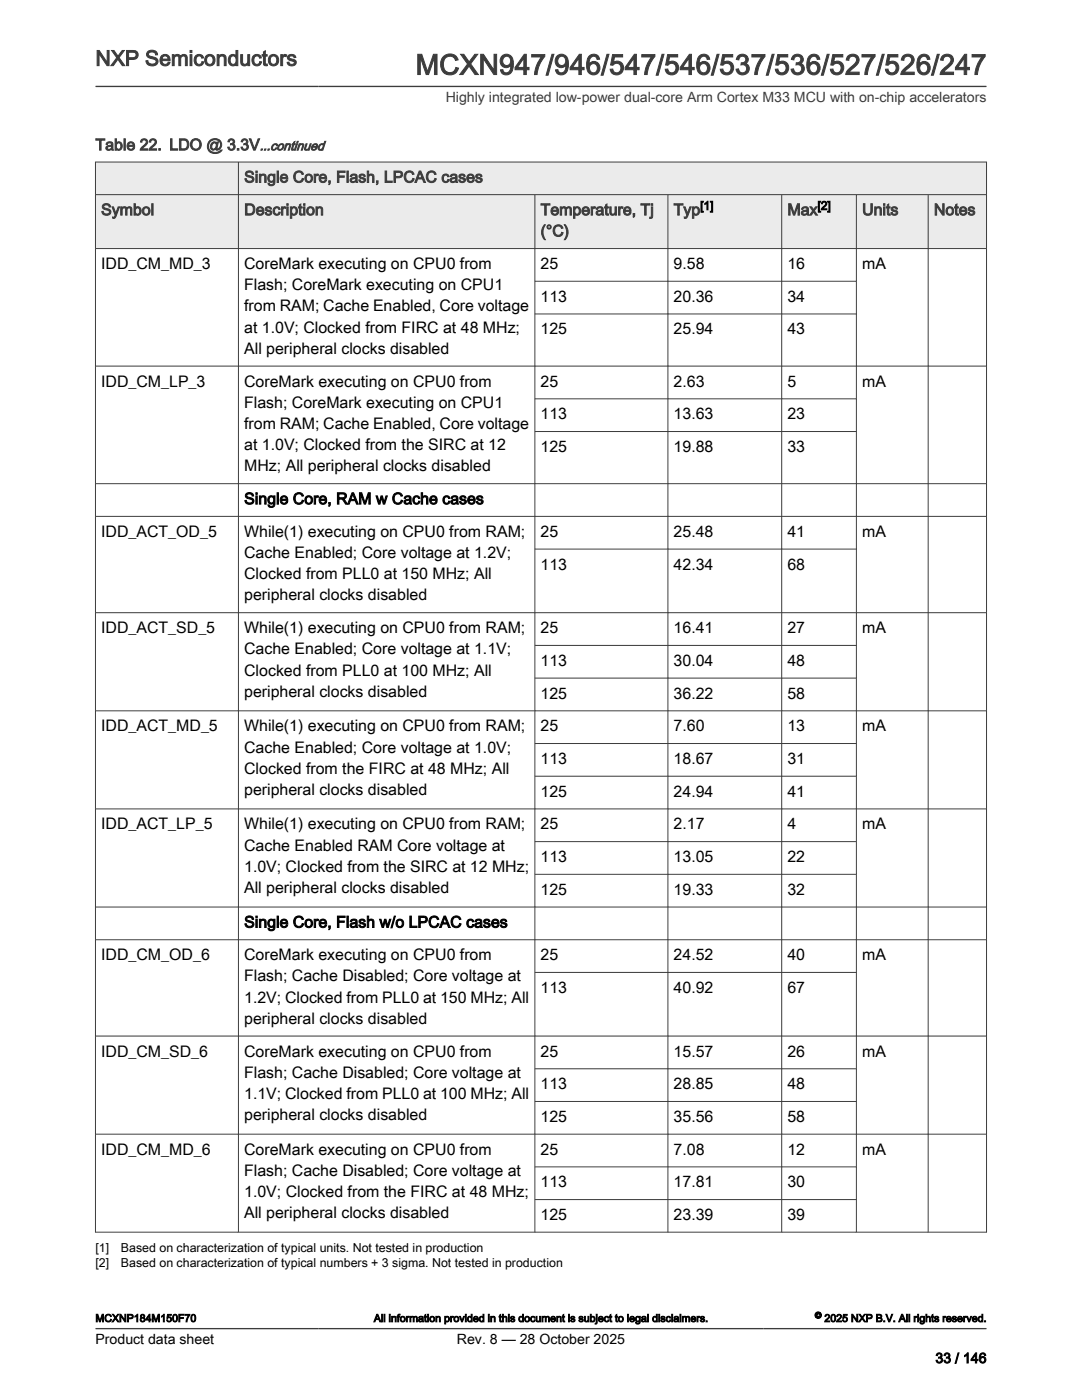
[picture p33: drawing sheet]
<svg xmlns="http://www.w3.org/2000/svg" width="216mm" height="279mm" viewBox="0 0 216 279" stroke-linecap="round" stroke-linejoin="round" font-family="sans-serif">
<defs><g id="words">
<text font-size="5.6" fill="#3c3c3c" x="82.9" y="14.9">MCXN947/946/547/546/537/536/527/526/247</text>
<text font-size="4.2" fill="#3c3c3c" x="19" y="13.1">NXP Semiconductors</text>
<g font-size="3.2" fill="#3c3c3c">
<text x="19" y="30">Table 22. LDO @ 3.3V</text>
<text x="48.7" y="36.4">Single Core, Flash, LPCAC cases</text>
<text x="20.2" y="42.9">Symbol</text>
<text x="48.7" y="42.9">Description</text>
<text x="107.9" y="42.9">Temperature, Tj</text>
<text x="107.9" y="47.2">(°C)</text>
<text x="134.4" y="42.9">Typ</text>
<text x="157.1" y="42.9">Max</text>
<text x="172" y="42.9">Units</text>
<text x="186.4" y="42.9">Notes</text>
</g>
<g font-size="3.2">
<text x="20.2" y="53.7">IDD_CM_MD_3</text>
<text x="48.7" y="53.7">CoreMark executing on CPU0 from</text>
<text x="107.9" y="53.7">25</text>
<text x="134.4" y="53.7">9.58</text>
<text x="157.1" y="53.7">16</text>
<text x="172" y="53.7">mA</text>
<text x="48.7" y="57.9">Flash; CoreMark executing on CPU1</text>
<text x="48.7" y="62.2">from RAM; Cache Enabled, Core voltage</text>
<text x="107.9" y="60.2">113</text>
<text x="134.4" y="60.2">20.36</text>
<text x="157.1" y="60.2">34</text>
<text x="48.7" y="66.4">at 1.0V; Clocked from FIRC at 48 MHz;</text>
<text x="48.7" y="70.6">All peripheral clocks disabled</text>
<text x="107.9" y="66.7">125</text>
<text x="134.4" y="66.7">25.94</text>
<text x="157.1" y="66.7">43</text>
<text x="20.2" y="77.2">IDD_CM_LP_3</text>
<text x="48.7" y="77.2">CoreMark executing on CPU0 from</text>
<text x="107.9" y="77.2">25</text>
<text x="134.4" y="77.2">2.63</text>
<text x="157.1" y="77.2">5</text>
<text x="172" y="77.2">mA</text>
<text x="48.7" y="81.4">Flash; CoreMark executing on CPU1</text>
<text x="107.9" y="83.7">113</text>
<text x="134.4" y="83.7">13.63</text>
<text x="157.1" y="83.7">23</text>
<text x="48.7" y="85.6">from RAM; Cache Enabled, Core voltage</text>
<text x="48.7" y="89.9">at 1.0V; Clocked from the SIRC at 12</text>
<text x="48.7" y="94.1">MHz; All peripheral clocks disabled</text>
<text x="107.9" y="90.2">125</text>
<text x="134.4" y="90.2">19.88</text>
<text x="157.1" y="90.2">33</text>
<text x="48.7" y="100.6">Single Core, RAM w Cache cases</text>
<text x="20.2" y="107.1">IDD_ACT_OD_5</text>
<text x="48.7" y="107.1">While(1) executing on CPU0 from RAM;</text>
<text x="107.9" y="107.1">25</text>
<text x="134.4" y="107.1">25.48</text>
<text x="157.1" y="107.1">41</text>
<text x="172" y="107.1">mA</text>
<text x="48.7" y="111.4">Cache Enabled; Core voltage at 1.2V;</text>
<text x="107.9" y="113.7">113</text>
<text x="134.4" y="113.7">42.34</text>
<text x="157.1" y="113.7">68</text>
<text x="48.7" y="115.6">Clocked from PLL0 at 150 MHz; All</text>
<text x="48.7" y="119.8">peripheral clocks disabled</text>
<text x="20.2" y="126.4">IDD_ACT_SD_5</text>
<text x="48.7" y="126.4">While(1) executing on CPU0 from RAM;</text>
<text x="48.7" y="130.6">Cache Enabled; Core voltage at 1.1V;</text>
<text x="107.9" y="126.4">25</text>
<text x="134.4" y="126.4">16.41</text>
<text x="157.1" y="126.4">27</text>
<text x="172" y="126.4">mA</text>
<text x="48.7" y="134.8">Clocked from PLL0 at 100 MHz; All</text>
<text x="107.9" y="132.9">113</text>
<text x="134.4" y="132.9">30.04</text>
<text x="157.1" y="132.9">48</text>
<text x="48.7" y="139.1">peripheral clocks disabled</text>
<text x="107.9" y="139.4">125</text>
<text x="134.4" y="139.4">36.22</text>
<text x="157.1" y="139.4">58</text>
<text x="20.2" y="145.9">IDD_ACT_MD_5</text>
<text x="48.7" y="145.9">While(1) executing on CPU0 from RAM;</text>
<text x="107.9" y="145.9">25</text>
<text x="134.4" y="145.9">7.60</text>
<text x="157.1" y="145.9">13</text>
<text x="172" y="145.9">mA</text>
<text x="48.7" y="150.2">Cache Enabled; Core voltage at 1.0V;</text>
<text x="48.7" y="154.4">Clocked from the FIRC at 48 MHz; All</text>
<text x="107.9" y="152.5">113</text>
<text x="134.4" y="152.5">18.67</text>
<text x="157.1" y="152.5">31</text>
<text x="48.7" y="158.6">peripheral clocks disabled</text>
<text x="107.9" y="159">125</text>
<text x="134.4" y="159">24.94</text>
<text x="157.1" y="159">41</text>
<text x="20.2" y="165.5">IDD_ACT_LP_5</text>
<text x="48.7" y="165.5">While(1) executing on CPU0 from RAM;</text>
<text x="107.9" y="165.5">25</text>
<text x="134.4" y="165.5">2.17</text>
<text x="157.1" y="165.5">4</text>
<text x="172" y="165.5">mA</text>
<text x="48.7" y="169.8">Cache Enabled RAM Core voltage at</text>
<text x="48.7" y="174">1.0V; Clocked from the SIRC at 12 MHz;</text>
<text x="107.9" y="172">113</text>
<text x="134.4" y="172">13.05</text>
<text x="157.1" y="172">22</text>
<text x="48.7" y="178.2">All peripheral clocks disabled</text>
<text x="107.9" y="178.6">125</text>
<text x="134.4" y="178.6">19.33</text>
<text x="157.1" y="178.6">32</text>
<text x="48.7" y="185.1">Single Core, Flash w/o LPCAC cases</text>
<text x="20.2" y="191.6">IDD_CM_OD_6</text>
<text x="48.7" y="191.6">CoreMark executing on CPU0 from</text>
<text x="107.9" y="191.6">25</text>
<text x="134.4" y="191.6">24.52</text>
<text x="157.1" y="191.6">40</text>
<text x="172" y="191.6">mA</text>
<text x="48.7" y="195.9">Flash; Cache Disabled; Core voltage at</text>
<text x="48.7" y="200.1">1.2V; Clocked from PLL0 at 150 MHz; All</text>
<text x="107.9" y="198.2">113</text>
<text x="134.4" y="198.2">40.92</text>
<text x="157.1" y="198.2">67</text>
<text x="48.7" y="204.3">peripheral clocks disabled</text>
<text x="20.2" y="210.9">IDD_CM_SD_6</text>
<text x="48.7" y="210.9">CoreMark executing on CPU0 from</text>
<text x="48.7" y="215.1">Flash; Cache Disabled; Core voltage at</text>
<text x="107.9" y="210.9">25</text>
<text x="134.4" y="210.9">15.57</text>
<text x="157.1" y="210.9">26</text>
<text x="172" y="210.9">mA</text>
<text x="48.7" y="219.3">1.1V; Clocked from PLL0 at 100 MHz; All</text>
<text x="107.9" y="217.4">113</text>
<text x="134.4" y="217.4">28.85</text>
<text x="157.1" y="217.4">48</text>
<text x="48.7" y="223.6">peripheral clocks disabled</text>
<text x="107.9" y="223.9">125</text>
<text x="134.4" y="223.9">35.56</text>
<text x="157.1" y="223.9">58</text>
<text x="20.2" y="230.4">IDD_CM_MD_6</text>
<text x="48.7" y="230.4">CoreMark executing on CPU0 from</text>
<text x="107.9" y="230.4">25</text>
<text x="134.4" y="230.4">7.08</text>
<text x="157.1" y="230.4">12</text>
<text x="172" y="230.4">mA</text>
<text x="48.7" y="234.7">Flash; Cache Disabled; Core voltage at</text>
<text x="48.7" y="238.9">1.0V; Clocked from the FIRC at 48 MHz;</text>
<text x="107.9" y="237">113</text>
<text x="134.4" y="237">17.81</text>
<text x="157.1" y="237">30</text>
<text x="48.7" y="243.1">All peripheral clocks disabled</text>
<text x="107.9" y="243.5">125</text>
<text x="134.4" y="243.5">23.39</text>
<text x="157.1" y="243.5">39</text>
</g>
<text font-size="2.8" fill="#3c3c3c" x="88.9" y="20.4">Highly integrated low-power dual-core Arm Cortex M33 MCU with on-chip accelerators</text>
<g font-size="2.8">
<text x="19" y="268.1">Product data sheet</text>
<text x="91.2" y="268.1">Rev. 8 — 28 October 2025</text>
<text x="186.6" y="272">33 / 146</text>
</g>
<text font-size="2.6" fill="#3c3c3c" x="51.8" y="30">...continued</text>
<g font-size="2.5">
<text x="19" y="249.9">[1]</text>
<text x="24.1" y="249.9">Based on characterization of typical units. Not tested in production</text>
<text x="19" y="252.8">[2]</text>
<text x="24.1" y="252.8">Based on characterization of typical numbers + 3 sigma. Not tested in production</text>
</g>
<g font-size="2.4">
<text x="139.7" y="41.9">[1]</text>
<text x="163.1" y="41.9">[2]</text>
</g>
<g font-size="2.1">
<text x="19" y="263.8">MCXNP184M150F70</text>
<text x="74.6" y="263.8">All information provided in this document is subject to legal disclaimers.</text>
<text x="164.5" y="263.8">2025 NXP B.V. All rights reserved.</text>
</g>
<text font-size="1.8" x="162.6" y="263.1">©</text>
</g></defs>
<g fill="#ebebeb">
<path d="M19 32.3h177.8v6.5h-177.8z" fill-rule="evenodd"/>
<path d="M19 38.8h177.8v10.8h-177.8z" fill-rule="evenodd"/>
</g>
<g fill="none" stroke="#3c3c3c" stroke-width=".2">
<path d="M19 32.3h177.9M19 38.8h177.9M19 32.3v213.7M47.6 32.3v213.7M106.7 38.8v207.2M133.3 38.8v207.2M156 38.8v207.2M170.9 38.8v207.2M185.2 38.8v207.2M196.9 32.3v213.7M19 49.6h177.9M106.7 56.1h64.3"/>
<path d="M19 73.1h177.9M106.7 62.7h64.3M106.7 79.6h64.3M19 96.5h177.9M106.7 86.1h64.3M19 103.1h177.9M106.7 109.6h64.3M19 122.3h177.9M106.7 128.8h64.3M106.7 135.3h64.3M19 141.9h177.9M106.7 148.4h64.3"/>
<path d="M106.7 154.9h64.3M19 161.4h177.9M106.7 168h64.3M106.7 174.5h64.3M19 181h177.9M19 187.5h177.9M106.7 194.1h64.3M19 206.8h177.9M106.7 213.3h64.3M106.7 219.8h64.3M19 226.3h177.9M106.7 232.9h64.3"/>
<path d="M106.7 239.4h64.3M19 245.9h177.9"/>
</g>
<path d="M19 17.3h177.8M19 265.2h177.8" fill="none" stroke="#3c3c3c" stroke-width=".26"/>
<path d="M18.7 269.3h14v4h-14z" fill="#fff"/>
<use href="#words"/>
</svg>
